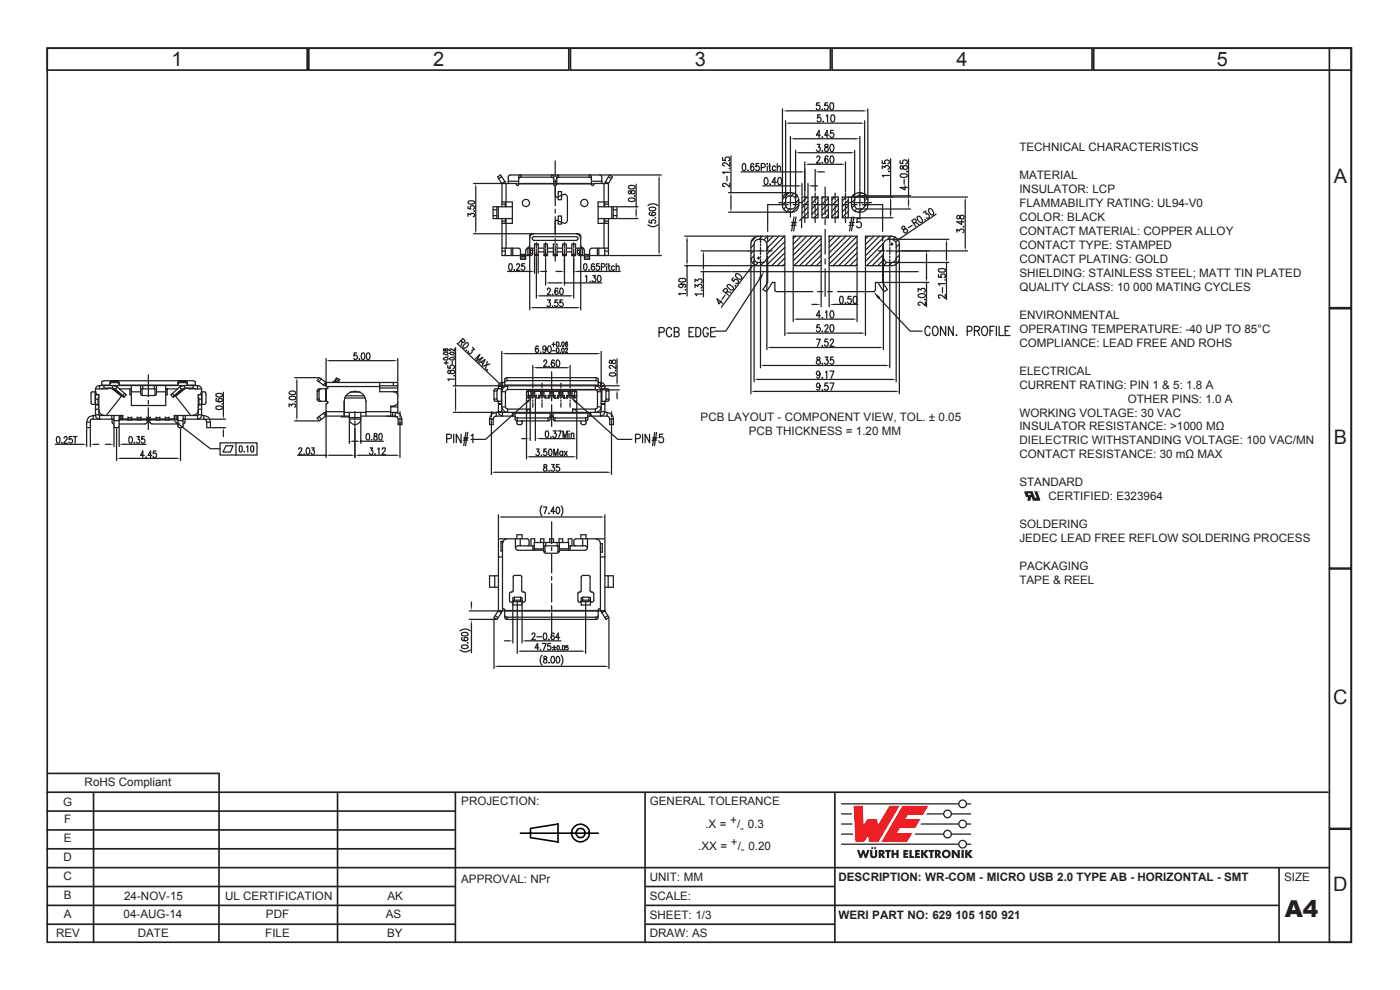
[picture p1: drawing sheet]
<svg xmlns="http://www.w3.org/2000/svg" width="297mm" height="210mm" viewBox="0 0 297 210" stroke-linecap="round" stroke-linejoin="round" font-family="sans-serif">
<defs><g id="words">
<text font-size="4.9" fill="#231f20" x="272.6" y="194.5">A4</text>
<g font-size="4.2" fill="#231f20">
<text x="36.4" y="14">1</text>
<text x="91.9" y="14">2</text>
<text x="147.4" y="14">3</text>
<text x="202.9" y="14">4</text>
<text x="258.2" y="14">5</text>
<text x="282.9" y="38.8">A</text>
<text x="282.9" y="94.1">B</text>
<text x="282.8" y="149.3">C</text>
<text x="282.8" y="189">D</text>
</g>
<g font-size="2.5" fill="#231f20">
<text x="216.3" y="32">TECHNICAL CHARACTERISTICS</text>
<text x="216.3" y="38">MATERIAL</text>
<text x="216.3" y="40.9">INSULATOR: LCP</text>
<text x="216.3" y="43.9">FLAMMABILITY RATING: UL94-V0</text>
<text x="216.3" y="46.9">COLOR: BLACK</text>
<text x="216.3" y="49.8">CONTACT MATERIAL: COPPER ALLOY</text>
<text x="216.3" y="52.8">CONTACT TYPE: STAMPED</text>
<text x="216.3" y="55.8">CONTACT PLATING: GOLD</text>
<text x="216.3" y="58.7">SHIELDING: STAINLESS STEEL; MATT TIN PLATED</text>
<text x="216.3" y="61.7">QUALITY CLASS: 10 000 MATING CYCLES</text>
<text x="216.3" y="67.6">ENVIRONMENTAL</text>
<text x="216.3" y="70.6">OPERATING TEMPERATURE: -40 UP TO 85°C</text>
<text x="216.3" y="73.5">COMPLIANCE: LEAD FREE AND ROHS</text>
<text x="216.3" y="79.5">ELECTRICAL</text>
<text x="216.3" y="82.4">CURRENT RATING: PIN 1 &amp; 5: 1.8 A</text>
<text x="148.6" y="89.3">PCB LAYOUT - COMPONENT VIEW, TOL. ± 0.05</text>
<text x="216.3" y="88.4">WORKING VOLTAGE: 30 VAC</text>
<text x="239.3" y="85.4">OTHER PINS: 1.0 A</text>
<text x="158.9" y="92.2">PCB THICKNESS = 1.20 MM</text>
<text x="216.3" y="91.3">INSULATOR RESISTANCE: &gt;1000 MΩ</text>
<text x="216.3" y="94.3">DIELECTRIC WITHSTANDING VOLTAGE: 100 VAC/MN</text>
<text x="216.3" y="97.2">CONTACT RESISTANCE: 30 mΩ MAX</text>
<text x="216.3" y="103.2">STANDARD</text>
<text x="222.4" y="106.1">CERTIFIED: E323964</text>
<text x="216.3" y="112.1">SOLDERING</text>
<text x="216.3" y="115">JEDEC LEAD FREE REFLOW SOLDERING PROCESS</text>
<text x="216.3" y="120.9">PACKAGING</text>
<text x="216.3" y="123.9">TAPE &amp; REEL</text>
<text x="17.9" y="166.8">RoHS Compliant</text>
<text x="13.4" y="171">G</text>
<text x="97.8" y="170.8">PROJECTION:</text>
<text x="137.8" y="170.8">GENERAL TOLERANCE</text>
<text x="13.5" y="178.7">E</text>
<text x="13.6" y="174.6">F</text>
<text x="149.6" y="175.6">.X =</text>
<text x="154.9" y="174.8">+</text>
<text x="155.1" y="179.4">+</text>
<text x="156.4" y="175.6">/ 0.3</text>
<text x="157.1" y="176.4">-</text>
<text x="13.5" y="182.7">D</text>
<text x="148.1" y="180.2">.XX =</text>
<text x="156.5" y="180.2">/ 0.20</text>
<text x="157.2" y="181">-</text>
<text x="13.5" y="186.7">C</text>
<text x="13.5" y="190.8">B</text>
<text x="26.3" y="190.8">24-NOV-15</text>
<text x="47.7" y="190.8">UL CERTIFICATION</text>
<text x="82.2" y="190.8">AK</text>
<text x="97.8" y="187.3">APPROVAL: NPr</text>
<text x="137.8" y="186.8">UNIT: MM</text>
<text x="137.8" y="190.9">SCALE:</text>
<text x="177.8" y="186.8">DESCRIPTION: WR-COM - MICRO USB 2.0 TYPE AB - HORIZONTAL - SMT</text>
<text x="272.4" y="186.8">SIZE</text>
<text x="13.5" y="194.8">A</text>
<text x="26.2" y="194.8">04-AUG-14</text>
<text x="56.4" y="194.8">PDF</text>
<text x="81.8" y="194.8">AS</text>
<text x="137.8" y="194.8">SHEET: 1/3</text>
<text x="177.8" y="194.8">WERI PART NO: 629</text>
<text x="202.7" y="194.8">105</text>
<text x="207.6" y="194.8">150</text>
<text x="212.4" y="194.8">921</text>
<text x="11.9" y="198.8">REV</text>
<text x="29.2" y="198.8">DATE</text>
<text x="56.3" y="198.8">FILE</text>
<text x="82.1" y="198.8">BY</text>
<text x="137.8" y="198.8">DRAW: AS</text>
</g>
</g></defs>
<!-- layer: Calque 1 -->
<g fill="none" stroke="#231f20" stroke-width=".35">
<path d="M10 10.2h276.7v189.7h-276.7zM10 10.2h55.2v4.7h-55.2zM65.5 10.2h55.2v4.7h-55.2zM121 10.2h55.2v4.7h-55.2zM176.5 10.2h55.2v4.7h-55.2zM232 10.2h54.7v4.7h-54.7zM282 10.2h4.7v55.1h-4.7zM282 65.5h4.7v55h-4.7zM282 120.7h4.7v55h-4.7zM9.8 168h272M9.8 172h86.7M9.8 176h86.7"/>
<path d="M9.9 164.1h36.7M19.8 168v32M46.5 164l-.1 36M71.6 168v32M96.6 168v32M136.8 168v32M177.1 168v32M282 175.9h4.7v24h-4.7zM9.8 192h86.7M9.8 196h86.7M9.8 180h86.7M9.8 184h272.2"/>
<path d="M9.8 188h86.7M137 192h134.3M137 196h40.1M137 188h40.1M271.3 184v16"/>
</g>
<g fill="none" stroke="#000" stroke-width=".34">
<path d="M110.4 176.7h16.5M112.5 175.7l5.9-.9v3.8l-5.9-.9z"/>
<circle cx="123.1" cy="176.7" r="1.88"/>
<circle cx="123.2" cy="176.7" r="1.02"/>
</g>
<g fill="#ee1d23">
<path d="M181.1 170.9h1.9l.2 4 .9-1.2h2l.2 1.3 2.4-4.1h2.1l-4.5 7.7h-1.9l-.2-1.3-.9 1.3h-1.8z"/>
<path d="M191.4 170.9h5.5l-1.1 1.9h-3.2l-.6 .9h3.3l-1.1 1.9h-3.3l-.6 1.1h3.2l-1.1 1.9h-5.4z"/>
</g>
<g fill="#231f20">
<path d="M181.8 180.3h.5l.3 1 .3-1h.4l.3 1 .4-1h.5l-.6 1.7h-.5l-.3-1-.3 1h-.4z"/>
<path d="M184.6 180.3h.5v1.2l.2 .1 .3-.1v-1.2h.5v1.1a.76 .76 0 0 1-.8 .6 .76 .76 0 0 1-.7-.6z"/>
<path d="M187.8 180.3h1.2v.4h-.4v1.3h-.5l.1-1.3h-.4z"/>
<path d="M189.1 180.3h.5v.6h.6v-.6h.5l-.1 1.7h-.4v-.7h-.6v.7h-.5z"/>
<path d="M191.6 180.3h1.1v.4h-.6v.2h.5v.4h-.5v.3h.6v.4h-1.1z"/>
<path d="M192.9 180.3h.5v1.3h.5v.4h-1z"/>
<path d="M194.1 180.3h1v.4h-.5v.2h.5v.4h-.5v.3h.6v.4h-1.1z"/>
<path d="M195.4 180.3h.5v.7l.5-.7h.6l-.7 .8 .7 .9h-.6l-.5-.7v.7h-.5z"/>
<path d="M197 180.3h1.2v.4h-.4v1.3h-.5v-1.3h-.3z"/>
<path d="M201.9 180.3h.5l.8 1-.1-1h.5v1.7h-.5l-.7-1.1v1.1h-.5z"/>
<path d="M204 180.3h.5v1.7h-.5z"/>
<path d="M204.7 180.3h.5v.7l.5-.7h.6l-.6 .8 .7 .9h-.6l-.6-.7v.7h-.5z"/>
<circle cx="185" cy="179.9" r=".22"/>
<circle cx="185.7" cy="179.9" r=".22"/>
</g>
<g fill="#231f20">
<path d="M186.9 180.7v.3h.2v-.2zM186.4 180.3h.5a.55 .55 0 0 1 .7 .3 .55 .55 0 0 1-.3 .7l.5 .7h-.5l-.4-.6v.6h-.5z" fill-rule="evenodd"/>
<path d="M198.8 180.7v.3h.2l.1-.2zM198.3 180.3h.6a.55 .55 0 0 1 .6 .3 .55 .55 0 0 1-.2 .7l.4 .7h-.5l-.4-.6v.6h-.5z" fill-rule="evenodd"/>
<path d="M200.3 181.2a.5 .5 0 0 0 1 0 .5 .5 0 0 0-1 0zM199.8 181.1a.95 .95 0 0 1 1.9 0 .95 .95 0 0 1-1.9 0z" fill-rule="evenodd"/>
</g>
<path d="M178.4 176.9h2.6M178.4 174.8h2.4M178.4 172.6h2.3" fill="none" stroke="#231f20" stroke-width=".27"/>
<g fill="#231f20">
<path d="M178.4 170.4h24.9a.94 .94 0 0 1 .9-.8 .94 .94 0 0 1 1 .8h.8v.2h-.8a.94 .94 0 0 1-1 .9 .94 .94 0 0 1-.9-.9h-24.9zM203.5 170.5a.7 .7 0 0 1 1.4 0 .7 .7 0 0 1-1.4 0z" fill-rule="evenodd"/>
<path d="M196.7 172.5h3.4a.94 .94 0 0 1 .9-.8 .94 .94 0 0 1 1 .8h4v.3h-4a.94 .94 0 0 1-1 .8 .94 .94 0 0 1-.9-.8h-3.6zM200.3 172.6a.7 .7 0 0 1 1.4 0 .7 .7 0 0 1-1.4 0z" fill-rule="evenodd"/>
<path d="M195.4 174.7h7.9a.94 .94 0 0 1 .9-.9 .94 .94 0 0 1 1 .9h.8v.2h-.8a.94 .94 0 0 1-1 .8 .94 .94 0 0 1-.9-.8h-8zM203.5 174.8a.7 .7 0 0 1 1.4 0 .7 .7 0 0 1-1.4 0z" fill-rule="evenodd"/>
<path d="M194.2 176.8h5.9a.94 .94 0 0 1 .9-.8 .94 .94 0 0 1 1 .8h4v.3h-4a.94 .94 0 0 1-1 .8 .94 .94 0 0 1-.9-.8h-6.1zM200.3 176.9a.7 .7 0 0 1 1.4 0 .7 .7 0 0 1-1.4 0z" fill-rule="evenodd"/>
<path d="M178.4 178.9h24.9a.94 .94 0 0 1 .9-.8 .94 .94 0 0 1 1 .8h.8v.3h-.8a.94 .94 0 0 1-1 .8 .94 .94 0 0 1-.9-.8h-24.9zM203.5 179.1a.7 .7 0 0 1 1.4 0 .7 .7 0 0 1-1.4 0z" fill-rule="evenodd"/>
</g>
<g fill="none" stroke="#231f20" stroke-width=".26">
<path d="M166 23.1v19M167 23.5h16.1M175 39.7v5.8M184.1 23.1v19M155.3 57.6h39.5M159.7 50.6l1.2-.5h5.6v6.3h-5.6a1.59 1.59 0 0 1-1.6-1.7v-2.9l.1-.7zM160 51.9l-.7 .6M160 53.1l-.7 .6M160 54.2l-.7 .7M160.1 55.3l-.5 .5M160.4 50.9a1.53 1.53 0 0 1 2.3 .9v2.9l-.2 .5-.3 .4h-1.8l-.3-.4-.1-.5v-2.9l.1-.5zM160.4 50.2l-1 1.1"/>
<path d="M160.8 55.7l-.5 .6M161.7 50.1l-.6 .7M162.1 50.9l.8-.8v1M162.1 55.6l-.8 .8M162.9 54.3v5.6l-1.1 1.5 .8 .5 1.3-2h.5v1.6l.1 .3 .3 .1h7.6M162.9 52.2v1M164 50.1l-1.4 1.4M165.2 50.1l-2.5 2.6M166.4 50.1l-3.7 3.8M166.5 51.3l-4 3.9M166.5 52.5l-4 3.9M166.5 53.6l-2.8 2.8"/>
<path d="M166.5 54.7l-1.6 1.7M166.5 55.9l-.4 .5M166.7 42.8l-.7 .7M166.8 43.9l-.6 .4M167.1 41.6a1.2 1.2 0 0 1 1.7 .8v1.1a1.08 1.08 0 0 1-1.1 .9 1.08 1.08 0 0 1-1-.9l.1-1.5zM167.2 43.4h-4.3v5.7M167.3 40.9l-1.3 1.4M167.4 44.3l-.5 .6M168.3 50.1h5.9v6.3h-5.9zM168.3 43.4h1M168.4 40.9l-.5 .6M168.8 50.1l-.5 .5"/>
<path d="M169.1 41.5l-.4 .5M169.5 42.4a1.75 1.75 0 0 0-2.6-1.4l-.5 .3-.3 .5-.1 1.7M169.5 42.4a2.29 2.29 0 0 1-1 2.5 1.74 1.74 0 0 1-2.5-1.4M169.5 42.4l-.7 .6M169.5 43.6l-1.5 1.4M170 50.1l-1.7 1.7M170.1 41.8h1.3v4.4h-1.3zM170.3 43.4h1.1M171.2 50.1l-2.9 2.9M171.2 41.8l-1.1 1.1M171.4 42.7l-1.3 1.4M171.4 43.9l-1.3 1.4"/>
<path d="M171.4 45.1l-1.1 1.1M172.3 41.8h1.2v4.4h-1.2zM172.3 41.8v.2M172.3 50.1l-4 4.1M172.4 43.4h5.3M173.5 41.8l-1.2 1.3M173.5 43l-1.2 1.2M173.5 44.2l-1.2 1.2M173.5 45.4l-.8 .8M173.5 50.1l-5.2 5.2M174.2 50.6l-5.8 5.8M174.2 51.8l-4.6 4.6"/>
<path d="M174.2 53l-3.4 3.4M174.2 54.2l-2.2 2.2M174.2 55.3l-1 1.1M174.4 41.8h1.3v4.4h-1.3zM174.7 41.8l-.3 .3M175 46.5v1.1M175 48.7v5.2M175 54.9v1.1M175 57v5.9M175.7 42l-1.3 1.3M175.7 43.2l-1.3 1.3M175.7 44.4l-1.3 1.3"/>
<path d="M175.7 45.6l-.7 .6M175.9 50.1h5.9v6.3h-5.9zM176.5 41.8h1.3v4.4h-1.3zM177.1 41.8l-.6 .6M177.1 50.1l-1.2 1.2M177.8 42.2l-1.3 1.4M177.8 43.4l-1.3 1.4M177.8 44.6l-1.3 1.3M177.8 45.8l-.4 .4M178.3 50.1l-2.4 2.4M178.7 41.8h1.3v4.4h-1.3zM178.7 43.4h1.1"/>
<path d="M179.5 41.8l-.8 .8M179.5 50.1l-3.6 3.5M180 42.5l-1.3 1.3M180 43.7l-1.3 1.2M180 44.8l-1.3 1.3M180 46l-.2 .2M180.6 50.1l-4.7 4.7M180.8 43.4h1M181.1 41.3a1.94 1.94 0 0 1 2.3-.1 1.94 1.94 0 0 1 .7 2.3 1.74 1.74 0 0 1-2.5 1.4l-.5-.3a3.1 3.1 0 0 1 0-3.3zM181.3 41.1l-.4 .5M181.3 42.3l-.7 .7M181.3 43.5l-.6 .6"/>
<path d="M181.7 41.6a1.2 1.2 0 0 1 1.7 .8v1.1a1.08 1.08 0 0 1-1 .9 1.08 1.08 0 0 1-1.1-.9l.1-1.5zM181.7 44.2l-.4 .6M181.8 50.1l-5.9 5.9M181.8 51.3l-5.1 5.1M181.8 52.5l-3.9 3.9M181.8 53.6l-2.7 2.8M181.8 54.8l-1.5 1.6M181.8 56l-.3 .4M182.8 40.9l-.7 .6M182.9 43.4h4.3v5.7M182.9 44.3l-.7 .7M183.6 50.1h5.6a1.74 1.74 0 0 1 1.6 1.7v2.9a1.75 1.75 0 0 1-1.6 1.7h-5.6z"/>
<path d="M183.6 41.2l-.5 .5M184 42l-.6 .6M184.1 43.1l-.7 .7M184.2 50.1l-.6 .6M185.4 50.1l-1.8 1.8M186.6 50.1l-3 3M187.2 54.3v5.6l1.1 1.5-.8 .5-1.3-2h-.5v1.6l-.4 .4h-7.6M187.2 50.1v1M187.2 52.2v1M187.4 51.5l-3.8 3.9M187.4 52.8l-3.5 3.6M187.4 54l-2.4 2.4"/>
<path d="M187.5 55.1l-1.3 1.3M187.7 50.1l-4.1 4.1M188.1 55.7l-.7 .7M188.9 50.1l-.6 .7M189.2 55.7l-.6 .7M189.9 50.3l-.5 .5M190.1 54.7l-.1-3.4a1.51 1.51 0 0 0-2.6 .5v2.9l.2 .5 .3 .4 1.3 .1M190.1 54.7l-.1 .5-.4 .4-.4 .1M190.5 50.9l-.5 .5M190.6 55.5l-.7 .7M190.8 54.2l-.7 .5M190.8 51.8l-.7 .7"/>
<path d="M190.8 53l-.7 .6M173.4 61.9h1.1M175.6 61.9h1"/>
</g>
<g fill="#231f20">
<path d="M166 23.5l1-.1v.3z"/>
<path d="M183.1 23.4l1 .1-1 .2z"/>
</g>
<path d="M166.7 25.6v16.5M167.6 26.1h14.8M173.9 21.8h-.6l-.1 .6 .6-.1 .1 .2v.6a.45 .45 0 0 1-.7 .1v-.2M174.4 23.3l.1-.1v.1zM175.6 21.8h-.6v.6l.6-.1a.52 .52 0 0 1 .1 .7 .52 .52 0 0 1-.7 .2l-.1-.2M176.2 21.8h.5l.1 .3v.9l-.3 .3-.4-.3v-.9zM183.4 25.6v16.5" fill="none" stroke="#231f20" stroke-width=".26"/>
<g fill="#231f20">
<path d="M166.7 26.1l.9-.1v.3z"/>
<path d="M182.4 26l1 .1-1 .2z"/>
</g>
<path d="M168.8 31.9v10.2M169.8 32.4h10.5M174 24.4h-.6v.6a.46 .46 0 0 1 .7 .1 .46 .46 0 0 1-.1 .7 .46 .46 0 0 1-.6-.2M174.5 25.8h.2zM175.3 24.6l.3-.2v1.5M176.4 24.4a.36 .36 0 0 1 .6 .2v1a.35 .35 0 0 1-.3 .3 .35 .35 0 0 1-.4-.3l-.1-.6zM181.3 31.9v10.2" fill="none" stroke="#231f20" stroke-width=".26"/>
<g fill="#231f20">
<path d="M168.8 32.4l1-.2v.4z"/>
<path d="M180.3 32.2l1 .2-1 .2z"/>
</g>
<g fill="none" stroke="#231f20" stroke-width=".26">
<path d="M157.2 36.5h12.6M170.7 36v4.5M172.9 36v4.5M173.4 30.6h.5l-.3 .6a.43 .43 0 0 1 .3 .7 .43 .43 0 0 1-.7-.1M173.9 36.5h1M174.4 32.1h.1zM175 30.8v.3a.52 .52 0 0 1 .7 .4 .52 .52 0 0 1-.5 .6l-.2-.1v-.5l.6-.4v-.4l-.4-.1zM176.2 30.7a.36 .36 0 0 1 .6 .2v.9l-.1 .3h-.3h-.2l-.1-.6zM170.7 40.8v1.5M170.7 42.6v.3M170.7 43.2v1.6M170.7 45.1v.3"/>
<path d="M170.7 45.7v1.5M172.9 40.9v1.5M172.9 42.7v.3M172.9 43.3v1.6M172.9 45.2v.3M172.9 45.9v1.3M177.2 40.9v1.5M177.2 42.7v.3M177.2 43.3v1.6M177.2 45.2v.3M177.2 45.9v1.3M179.4 40.9v1.5"/>
<path d="M179.4 42.7v.3M179.4 43.3v1.6M179.4 45.2v.3M179.4 45.9v1.3"/>
</g>
<g fill="#231f20">
<path d="M172.9 36.5l1-.2v.3z"/>
<path d="M169.8 36.3l.9 .2-.9 .1z"/>
</g>
<g fill="none" stroke="#231f20" stroke-width=".26">
<path d="M157.6 34.8l.3-.1 .3 .3v1l-.3 .2-.3-.1-.2-.5zM158.6 36.1h.2zM159.9 34.9l-.3-.2a.95 .95 0 0 0 0 1.5 .47 .47 0 0 0 .4-.5 .47 .47 0 0 0-.4-.4l-.4 .4M161 34.7h-.6v.6a.45 .45 0 0 1 .7 .1v.6l-.2 .1a.36 .36 0 0 1-.6-.1M161.5 35.5l.7-.1 .1-.2v-.3l-.3-.2h-.5v1.5M162.8 34.7v.2zM162.8 35.3v.9M163.1 35.2h.3M163.3 34.7v1.4l.2 .1M164.5 35.4l-.2-.2-.4 .2v.6l.2 .2 .4-.2M164.9 35.5l.5-.3 .2 .3v.7M164.9 34.7v1.5"/>
<path d="M170.7 34.3v6.2M171.7 34.9h6.7M179.4 34.3v6.4"/>
</g>
<g fill="#231f20">
<path d="M170.7 34.9l1-.2v.3z"/>
<path d="M178.4 34.7l1 .2-1 .1z"/>
</g>
<path d="M161.8 39.4h7.3M170.1 38.9v2.6M171.4 38.9v2.6M172.4 39.4h1M173.3 33.4a.34 .34 0 0 1 .4-.3 .34 .34 0 0 1 .2 .4l-.7 1.1h.8M174.4 34.5h.1zM175.6 33.3v-.1l-.3-.1a.9 .9 0 0 0 .1 1.5 .44 .44 0 0 0 .3-.6 .44 .44 0 0 0-.6-.2l-.1 .3M176.2 33.2h.5l.2 .6-.1 .5a.35 .35 0 0 1-.3 .3 .35 .35 0 0 1-.4-.3v-.5z" fill="none" stroke="#231f20" stroke-width=".26"/>
<g fill="#231f20">
<path d="M171.4 39.4l1-.1v.3z"/>
<path d="M169.1 39.3l1 .1-1 .2z"/>
</g>
<path d="M162.3 37.7l.1-.1a.82 .82 0 0 1 .5 .8 .82 .82 0 0 1-.5 .8l-.2-.3-.1-.4zM163.3 39.1h.1zM164.7 38.7h-.9l.6-1.1v1.6M165.1 37.7h.6l.1 .6-.1 .6a.35 .35 0 0 1-.3 .3 .35 .35 0 0 1-.3-.3l-.1-.6zM188.9 33.7v8.1M180.2 41.8h9.2M180.2 46.2h9.2M188.9 42.8v2.5" fill="none" stroke="#231f20" stroke-width=".26"/>
<g fill="#231f20">
<path d="M188.8 45.3h.3l-.2 .9z"/>
<path d="M188.9 41.8l.2 1h-.3z"/>
</g>
<path d="M187.2 35.8v-.6l.5 .3a.43 .43 0 0 1 .7-.3 .43 .43 0 0 1-.1 .8M187.2 34.1v.6h.6a.45 .45 0 0 1 .1-.7 .45 .45 0 0 1 .6 .1 .45 .45 0 0 1-.2 .7M188.6 36.3v.2zM188.7 37.2h-1.5l.2 .3M192.7 33.8v7.7M182.6 44.3h10.6M182.6 41.5h10.6M192.7 42.6v.7" fill="none" stroke="#231f20" stroke-width=".26"/>
<g fill="#231f20">
<path d="M192.6 43.3h.2l-.1 1z"/>
<path d="M192.7 41.5l.1 1.1h-.2z"/>
</g>
<path d="M155.1 33.1v7.8M191 34.1v.6h.6a.48 .48 0 0 1 0-.7 .48 .48 0 0 1 .7 0 .48 .48 0 0 1 0 .7l-.1 .1M191.1 37.1l.1-.2h1l.3 .3a.89 .89 0 0 1-1.5 0zM191.1 35.2v.6h.4a.52 .52 0 0 1 .4-.7 .52 .52 0 0 1 .6 .5 .48 .48 0 0 1-.6 .3 .48 .48 0 0 1-.3-.5l-.1-.2zM191.8 38.1v1M192 39.4v.9l-1-.5h1.5M192.4 36.3v.2zM154.6 45h12.8M154.6 40.9h12.8M155.1 41.9v2.1" fill="none" stroke="#231f20" stroke-width=".26"/>
<g fill="#231f20">
<path d="M154.9 44h.3l-.1 1z"/>
<path d="M155.1 40.9l.1 1h-.3z"/>
</g>
<g fill="none" stroke="#231f20" stroke-width=".26">
<path d="M153.3 33.4v.6l.7 .1-.1-.1a.45 .45 0 0 1 .2-.7h.5l.2 .5-.1 .3h-.1M154.2 37.4v1M154.7 35.7h.1M154.8 38.8v.9l-.9-.8h-.4l-.2 .4 .4 .3M154.8 34.4v.9l-.7-.6-.5-.2a.34 .34 0 0 0-.3 .4 .34 .34 0 0 0 .4 .3M154.8 36.5h-1.5l.3 .3M158.8 53.2h.8M159.9 53.2h.3M160.5 53.2h1.6M161.3 50.1v1.4M161.3 51.8v.3M161.3 52.5v1.5"/>
<path d="M161.3 54.3v.4M161.3 55v1.4M162.4 53.2h.3M163 53.2h.8M180.2 41.8h25.1M186.3 53.2h.8M187.4 53.2h.3M188 53.2h1.6M188.8 50.1v1.4M188.8 51.8v.3M188.8 52.5v1.5M188.8 54.3v.4"/>
<path d="M188.8 55v1.4M189.9 53.2h.3M204.8 42.8v9.4M205.3 53.2h-14.8"/>
</g>
<g fill="#231f20">
<path d="M204.8 41.8l.1 1h-.3z"/>
<path d="M204.6 52.2h.3l-.1 1z"/>
</g>
<g fill="none" stroke="#231f20" stroke-width=".26">
<path d="M182.4 39.8v1.4M179.9 43h.7M181 43h.3M181.6 43h1.6M182.4 41.5v.4M182.4 42.1v1.6M182.4 44.1v.2M182.4 44.7v1.3M183.4 43h.4M184.1 43h.8M189.4 50.8h11.9M189.4 55.7h11.9"/>
<path d="M200.8 51.8v2.9M200.8 55.7v7.9M203 49.2v-.5l.6 .3a.45 .45 0 0 1 .6-.4 .45 .45 0 0 1 .1 .7M203.1 45.8l-.1 .4 .2 .3 .4-.2 .2-.6h.5l.2 .5-.2 .3h-.5l-.3-.7zM204 46.8v.8l-1-.6h1.5M204.3 48.1h.2z"/>
</g>
<g fill="#231f20">
<path d="M200.8 50.8l.2 1h-.4z"/>
<path d="M200.6 54.7h.4l-.2 1z"/>
</g>
<path d="M186.5 59.9h10.6M191.3 53.2h5.8M196.6 54.2v4.7M196.6 59.9v5.2M199.1 57.1l.6-.2 .6 .1 .2 .1v.4l-.2 .2h-1l-.2-.2zM199.1 58.2v.6h.6l-.1-.5 .2-.2h.6l.1 .2v.5l-.2 .1M200.5 59.3l-.1 .1zM199.9 61v1.1M200.5 62.5v.8l-.6-.6-.6-.2-.2 .1v.5l.3 .1M200.5 60.2h-1.4l.2 .3" fill="none" stroke="#231f20" stroke-width=".26"/>
<g fill="#231f20">
<path d="M196.6 53.2l.1 1h-.3z"/>
<path d="M196.4 58.9h.3l-.1 1z"/>
</g>
<g fill="none" stroke="#231f20" stroke-width=".26">
<path d="M155.6 58.9l-.4 .4 .5 .4a.47 .47 0 0 1 .7-.4 .47 .47 0 0 1-.1 .9h-.2M156.1 58.1a.94 .94 0 0 1 1.2 1.1 .94 .94 0 0 1-1.2-1.1zM159.3 56.8l-6.3 8.4M153 63.8l-.5 .7-.4-1.1 1.2 .9M153.8 62.6l-.6 .9M154 62.1l.3-.3v-.4l-.4-.2-.5 .5 1.2 .9M154.2 61.9l.9 .1M154.4 60.4l.3-.1 .4 .3a.71 .71 0 0 1 .5 .8 .89 .89 0 0 1-1.3-.9zM155.9 60.6l.2 .1zM194.8 61.9v-.7l.6 .3 .1-.3h.6l.1 .2a.36 .36 0 0 1-.2 .5M194.9 62.5l.6-.2 .5 .1a.35 .35 0 0 1 .3 .3 .35 .35 0 0 1-.3 .3l-.5 .1-.6-.1zM196.2 63.5v.1z"/>
<path d="M196.3 64.1v.7l-.7-.6-.5-.1-.3 .2v.3l.4 .1"/>
</g>
<path d="M159.9 56l-.4 .9-.3-.2z" fill="#231f20"/>
<path d="M160.7 54.7h.5M160.9 54.5v.5M139.8 70.5h.7a.52 .52 0 0 0 .4-.5 .52 .52 0 0 0-.4-.5h-.7v1.9M142.5 69.9l-.4-.4a1.03 1.03 0 0 0-.8 .8 1.03 1.03 0 0 0 .4 1h.6l.2-.4M143 70.4l.9-.1 .2-.3-.1-.4-.3-.1h-.7v1.9h.7l.4-.3-.1-.5-.3-.2M146.2 70.4h.6M147.2 69.5h-1v1.9h1M147.6 69.5l.8 .1 .2 .3v1l-.2 .4-.8 .1zM150.2 69.9l-.3-.4h-.3a1.3 1.3 0 0 0 0 1.9 .6 .6 0 0 0 .6-.7h-.3M150.7 70.4h.6M151.8 69.5h-1.1v1.9h1.1" fill="none" stroke="#231f20" stroke-width=".26"/>
<path d="M162.1 57.6l-.7 1.7-.5-.3z" fill="#231f20"/>
<g fill="none" stroke="#231f20" stroke-width=".26">
<path d="M161.2 59.2l-7.2 11h-2.4M174.2 56.6v8.5M175.9 56.6v8.5M172.3 64.6h1M176.8 64.6h5.2M197.3 69.6a.56 .56 0 0 0-.7-.4 .56 .56 0 0 0-.4 .7l.1 .8a.55 .55 0 0 0 .8 .4l.2-.4M198.1 69.3l.1-.1a1.03 1.03 0 0 1 .9 .8 1.03 1.03 0 0 1-.4 1.1l-.5 .1a.63 .63 0 0 1-.4-.8l.1-.9zM200.6 69.2v2l-1.1-2v2M202.2 69.2v2l-1-2v2M202.8 71.1h.2zM205.2 70.2h.7a.55 .55 0 0 0 .3-.5 .55 .55 0 0 0-.3-.5h-.7v2M206.7 70.2l.9-.1 .2-.4-.1-.3-.3-.2h-.7v2"/>
<path d="M207.3 70.2l.5 1M208.6 69.3a.64 .64 0 0 1 .9 .6v.5a.65 .65 0 0 1-.6 .8 .65 .65 0 0 1-.7-.8v-.5zM210 70.2h.6M210.9 69.2h-.9v2M211.4 69.2v2M212 69.2v2h.9M213.2 70.2h.6M214.2 69.2h-1v2h1"/>
</g>
<g fill="#231f20">
<path d="M173.3 64.5l.9 .1-.9 .1z"/>
<path d="M175.9 64.6l.9-.1v.2z"/>
</g>
<path d="M168.3 56.6v11.6M181.8 56.6v11.6M169.3 67.7h11.5M178.3 62.9h.4l.2 .2v1l-.4 .3-.2-.1-.2-.6zM179.3 64.3h.2zM180.6 62.9h-.6l-.1 .6 .6-.1a.52 .52 0 0 1 .1 .7 .52 .52 0 0 1-.7 .1l-.1-.1M181.1 62.9h.6l.1 .6a.77 .77 0 0 1-.5 .9l-.2-.1-.1-.6z" fill="none" stroke="#231f20" stroke-width=".26"/>
<g fill="#231f20">
<path d="M168.3 67.7l1-.2v.4z"/>
<path d="M180.8 67.5l1 .2-1 .2z"/>
</g>
<path d="M166.5 56.6v14.6M183.6 56.6v14.6M167.4 70.7h15.2M174 66.9h-.8l.6-1v1.5M174.4 67.4h.1zM175.1 66.3l.3-.4v1.5M176.2 66h.5l.2 .6-.1 .6a.35 .35 0 0 1-.3 .3 .35 .35 0 0 1-.4-.3v-.6z" fill="none" stroke="#231f20" stroke-width=".26"/>
<g fill="#231f20">
<path d="M166.5 70.7l.9-.2v.3z"/>
<path d="M182.6 70.5l1 .2-1 .1z"/>
</g>
<path d="M162.7 55v19.1M187.4 55v19.1M163.6 73.7h22.9M173.9 68.9h-.5l-.1 .7 .1-.1a.46 .46 0 0 1 .6 .1 .46 .46 0 0 1-.2 .7 .46 .46 0 0 1-.6-.2M174.4 70.3h.1zM175 69.2l.2-.3 .4 .2v.4l-.6 .9h.7M176.2 69a.36 .36 0 0 1 .6 .1v1l-.1 .2-.3 .1-.2-.1-.1-.6z" fill="none" stroke="#231f20" stroke-width=".26"/>
<g fill="#231f20">
<path d="M162.7 73.7l.9-.2v.4z"/>
<path d="M186.5 73.5l.9 .2-.9 .2z"/>
</g>
<path d="M160 55v26M190.1 55v26M173.2 71.9h.8l-.6 1.6M174.4 73.4h.1zM175.6 71.9h-.6v.6a.48 .48 0 0 1 .6 .1 .48 .48 0 0 1 0 .6 .48 .48 0 0 1-.6 .1v-.2M176.1 72.3a.35 .35 0 0 1 .5-.3 .35 .35 0 0 1 .1 .5l-.6 1h.8M160.9 80.5h28.3" fill="none" stroke="#231f20" stroke-width=".26"/>
<g fill="#231f20">
<path d="M160 80.5l.9-.2v.4z"/>
<path d="M189.2 80.3l.9 .2-.9 .2z"/>
</g>
<path d="M159.3 55v28.5M190.8 55v28.5M173.9 79.2l-.3 .4a.47 .47 0 0 1-.4-.4 .47 .47 0 0 1 .4-.5 .95 .95 0 0 1-.1 1.5l-.2-.2M175.1 79l.3-.3v1.5M176.1 78.7h.8l-.6 1.5M160.2 83h29.6M174.4 80.1h.1z" fill="none" stroke="#231f20" stroke-width=".26"/>
<g fill="#231f20">
<path d="M159.3 83l.9-.1v.3z"/>
<path d="M189.8 82.9l1 .1-1 .2z"/>
</g>
<path d="M173.9 81.8l-.1 .4h-.4a.48 .48 0 0 1-.2-.6 .48 .48 0 0 1 .6-.3l.1 .5a.76 .76 0 0 1-.4 1l-.2-.2M174.4 82.7h.1zM175.6 81.2h-.6v.7a.48 .48 0 0 1 .6 .1 .48 .48 0 0 1 0 .6 .48 .48 0 0 1-.6 .1v-.2M176.1 81.2h.8l-.6 1.6" fill="none" stroke="#231f20" stroke-width=".26"/>
<path d="M185.3 61.9l1.4 1.1-.4 .5z" fill="#231f20"/>
<path d="M148.7 53.2h10.1M148.7 57.6h6.4M149.2 54.2v2.4M149.2 57.6v5.4M186.5 63.2l6.6 7h2.5" fill="none" stroke="#231f20" stroke-width=".26"/>
<g fill="#231f20">
<path d="M149.2 53.2l.2 1h-.3z"/>
<path d="M149.1 56.6h.3l-.2 1z"/>
</g>
<path d="M145.2 50.1h15.5M145.2 56.4h15.5M145.8 51.1v4.2M145.8 56.4v6.4M147.4 59.8v-.6l.6 .4a.47 .47 0 0 1 .7-.4 .47 .47 0 0 1 .2 .7l-.2 .1M147.4 61v-.7l.6 .5 .2-.5h.6l.2 .5-.1 .3h-.2M148.9 61.5l.1 .1zM149 62.4h-1.6l.4 .3" fill="none" stroke="#231f20" stroke-width=".26"/>
<g fill="#231f20">
<path d="M145.8 50.1l.1 1h-.3z"/>
<path d="M145.6 55.3h.3l-.1 1.1z"/>
</g>
<g fill="none" stroke="#231f20" stroke-width=".26">
<path d="M144.1 59.2l.1-.1h1l.3 .3a.89 .89 0 0 1-1.5 0zM191.4 48.1v.5h.8l.4 .4a.48 .48 0 0 1-.8 .3 .48 .48 0 0 1 .2-.8l-.1-.4-.3-.1zM193.5 47.8l-.8 .5M193.8 47.4l.6-.4v-.3l-.3-.2-.7 .3 .9 1.3M194.2 47.1l.7 .5M194.5 46.1l.4-.2 .5 .3a.7 .7 0 0 1 .2 .9h-.5l-.4-.4zM195.9 45.1l.5-.3 .1 .6a.45 .45 0 0 1 .6 .3 .45 .45 0 0 1-.5 .6l-.1-.1M196.2 46.6l.1 .1zM197.1 44.3a.83 .83 0 0 1 .8 .4 .83 .83 0 0 1 0 .9 .95 .95 0 0 1-.8-1.3zM198.6 45.4l-7.8 5.3M144.5 60.3l.4 .3a.47 .47 0 0 1-.5 .4 .47 .47 0 0 1-.4-.4 .95 .95 0 0 1 1.5 .1l-.3 .2M145.3 61.4h.2z"/>
<path d="M145.5 62.3h-1.5l.2 .2"/>
</g>
<path d="M189.9 51.2l.8-.7 .2 .3z" fill="#231f20"/>
<g fill="none" stroke="#231f20" stroke-width=".26">
<path d="M161.3 56.6v21.4M167.9 47.8h1M167.9 47.2h1.1M168.4 46l-.5 3M168.9 46l-.5 3M169.6 46.8l.5-.4v1.9M180.1 47.8h1M180.2 47.2h1M180.7 46l-.5 3M181.1 46l-.5 3M182.6 46.4h-.8v.7a.61 .61 0 0 1 1 .5 .61 .61 0 0 1-1 .5l-.1-.1M188.8 56.6v21.4"/>
<path d="M188.9 51.8h.5M189.2 51.5v.5M162.3 77.5h25.5"/>
</g>
<g fill="#231f20">
<path d="M161.3 77.5l1-.1v.3z"/>
<path d="M187.8 77.4l1 .1-1 .2z"/>
</g>
<g fill="none" stroke="#231f20" stroke-width=".26">
<path d="M167.7 28.9v10.7M167.7 39.8v1.4M168.7 29.4h12.7M182.4 28.9v10.7M165.2 43h.8M166.3 43h.3M166.9 43h1.6M167.7 41.5v.4M167.7 42.1v1.6M167.7 44.1v.2M167.7 44.7v1.3M168.8 43h.3"/>
<path d="M169.5 43h.7M173.4 75.8v.5a.57 .57 0 0 1 .5 .2 .57 .57 0 0 1 0 .7 .43 .43 0 0 1-.7-.2 .43 .43 0 0 1 .3-.6l.4-.1v-.3a.36 .36 0 0 0-.5-.2zM174.4 77.2h.1zM175 75.7h.6l-.3 .6a.42 .42 0 0 1 .4 .7 .42 .42 0 0 1-.7 0M176.7 75.7h-.5l-.1 .7a.46 .46 0 0 1 .7 .1 .46 .46 0 0 1-.1 .6 .46 .46 0 0 1-.6-.1"/>
</g>
<g fill="#231f20">
<path d="M167.7 29.4l1-.1v.3z"/>
<path d="M181.4 29.3l1 .1-1 .2z"/>
</g>
<g fill="none" stroke="#231f20" stroke-width=".26">
<path d="M174 28.7h-.8l.6-1v1.5M174.4 29.1h.1zM175.8 28.7h-.8l.5-1v1.5M176.7 27.7h-.5l-.1 .6 .1-.1a.46 .46 0 0 1 .7 .2 .46 .46 0 0 1-.2 .6 .46 .46 0 0 1-.6-.2M19.8 88.1h.5M20.2 83.1v2.7M20.3 85.9h.5M20.3 83.1h-.7l-.3 .2v2.3l.3 .2h1.4M20.3 82.5h2.5l.5-.2 .6 .2M20.3 84.7h.5M20.3 83l.3 .7h.4M20.3 88v.4l.4 .4 .4 .1v-.8"/>
<path d="M20.3 82.5v5.5M20.3 86.8h.7M20.3 83.7h.7M20.3 88h.7M20.8 85.9l.2 .5M20.8 84.7v1.2M21 84.1l-.2 .6M21 88l.1 .1M21 87l.1 .6 .5 .4 .6 .1M21 83.7v4.3M21.1 88.1h5v1h-.8M21.1 81.8l-.7 .3-.1 .4"/>
<path d="M21.1 81.8h20.8M21.1 81.8v.7M21.6 81.7h1.7M21.6 81.8v-.8l.5-.2h18.9l.4 .2v.8M22.1 82.3h1.8l.6 .3 1.6 1.3M22.1 82.3l-.6 .2M22.1 81.8v.5M23.6 80.8h1.4M23.6 81.2h-.2l-.1 .3M23.6 80.8l-.3 .3v.7M23.6 81.2h1.4M23.6 80.8v.4"/>
<path d="M23.7 88.1v.8M23.8 88.9v.7l.4 .3M23.9 82.5l.4 .2M23.9 82.5l1.8 1.6-3.2 4M24.2 88.1v2.3l.1 .2 .7 .1 .2-.1 .1-.2v-2.3M24.2 89.2h1.1M24.2 88.9l-5 .1v1.7h-.8v-1.2M24.3 81.8v.1M24.9 82.1l-1-.3v.7M24.9 82.1l1.9 1.6-.5 .6-2-1.6M24.9 82.1l-.6 .6M25 81.2l.3 .3v.3"/>
<path d="M25 80.8l.3 .3v.3M25 80.8v.4M25.3 81.7h12.4M25.3 88.9h12.4M25.4 82.5h2.5M25.5 88.1v.8M25.8 88.1v.8M26.1 83.9l.1 .3M26.5 83.4l-.4 .5M27.2 88.6h.7M27.2 88.4v.7h.7v-.7M27.6 82.5v1.2"/>
<path d="M27.6 83.7h.3M27.9 83.1h1.9M27.9 81.8v4.2h7.3v-4.2M29.1 88.4v.7h.8v-.7M29.1 88.6h.8M29.8 82.5h3.4M30.1 82.5v1.2h-.2M30.3 81.8v.7M31.2 88.4v.7h.7v-.7M31.2 88.6h.7M31.2 89.1v.5l-.4 .3h-5.5M31.8 89.1v.5l.5 .3h5.4"/>
<path d="M32.7 81.8v.7M32.9 82.5v1.2h.2M33.1 88.4v.7h.8v-.7M33.1 88.6h.8M33.2 81.8v1.6l-.2 .4-.3 .1-2.7-.1-.2-.4v-1.6M33.2 83.1h2M35.1 88.6h.8M35.1 88.4v.7h.8v-.7M35.2 82.5h2.5M35.5 82.5v1.2h-.3M36.6 83.4l.4 .5M37 83.9l-.2 .3"/>
<path d="M37.1 88.1v.8M37.5 88.1v.8M37.7 88.1v2.3l.1 .2 .3 .1 .7-.1v-.2v-2.3M37.7 89.2h1.1M38.1 80.8v.4M38.1 80.8h1.3M38.1 81.2l-.4 .3M38.1 81.2h1.3M38.1 80.8l-.4 .3v.7M38.1 82.1l1.1-.3v.7M38.1 82.1l.5 .6M38.1 82.1l-1.8 1.6 .4 .6 1.9-1.6"/>
<path d="M38.7 81.8v.1M38.8 88.9h4.4M39.2 82.5l-.6 .2M39.2 82.5l.5-.2 .5 .2h2.6M39.2 82.5l-1.9 1.6 3.2 4M39.2 88.9v.7l-.4 .3M39.3 88.1v.8M39.4 80.8l.2 .1 .1 .5M39.4 81.2h.2l.1 .6M39.4 80.8v.4M39.7 81.7h1.7M41 82.3l.5 .2"/>
<path d="M41 81.8v.5M41 82.3h-1.8l-.7 .3-1.5 1.3M41.9 81.8l.7 .3 .2 .4M41.9 81.8v.7M41.9 88.1h-4.9v1h.7M42.1 88l-.2 .1M42.1 87l-.2 .6-.5 .4-.6 .1M42.1 86.8h.7M42.1 83.7v4.3M42.1 83.7h.7M42.1 88h.7M42.1 84.1l.1 .6"/>
<path d="M42.2 85.9l-.1 .5M42.2 85.9h.6M42.2 84.7v1.2M42.2 84.7h.6M42.8 83l-.4 .7h-.3M42.8 88.1h.4M42.8 83.1h.7l.1 .2v2.3l-.1 .2h-1.4M42.8 82.5v5.5M42.8 88l-.1 .4-.3 .4-.5 .1v-.8M42.8 83.1v2.7M43.9 89.5v1.2h.7v-1.2M62.5 80.1h5"/>
<path d="M62.5 89.3h5M63 81.1v7.2M67.3 82.9h.4M67.3 84.7h.4M67.3 82.9v1.8M67.3 84.7l.1 .3 .3 .1 1.9 .1v.3l-.4 .2v2.6M67.7 82.9v1.8M67.7 88.3l.5 .7M67.7 84.7l.4 .4M68.1 82.5l-.4 .4M68.2 80.3l-.5 .7M68.6 87.6l.5-.1 .1 .5"/>
<path d="M68.6 81.7l.6 .1M68.6 87.6l.5 .7M68.6 87.6l-1.3 1.1 .5 .6 1.3-1M69.1 81.1h.1M69.1 82.5v2.6M69.1 81.1l-.5 .6M69.1 88.3h5M69.1 81.1l-1.3-1-.5 .6 1.3 1M69.2 81.1v.7M69.2 82.5v2.6M69.2 81.4l-.1 .4M69.2 81.8v.2h11.3"/>
<path d="M69.2 81.1h.1M69.2 87.3h3.8M69.3 82l.3 .1v.3l-1.9 .1-.3 .1-.1 .3M69.3 81.1h15.1v6.4h-1.5M71 80.8l.3 .3M71.1 80.7l-.7 .4M71.2 80.4l.7 .4M71.4 80.2l.7 .3-.4 .6-.6-.4zM72.5 88.3v.1h1.5v-.1M73 87.5h4.6M73 85.1v3.2M74.1 88.6h2.4"/>
<path d="M76.5 88.3h7.3M77.6 87.3h5.3M77.6 85.1v3.2M80.5 82.3h3.9M80.5 81.8h3.9M80.5 81.1v2l3.4 .1 .4 .4 .1 .4M82 88.3h2.2M82.9 86.3h1.5M83.3 87.5v.8M83.4 81.1v.7M83.5 83.1h.9M84.4 85.2a1.15 1.15 0 0 1-1.5 .9v2.2"/>
<path d="M84.4 81.7l-.2 .1M84.5 89.8h.7M84.5 88.9v1.2h.7v-1.2M103.9 88.9v1.2h.7v-1.2M104.8 84.7l.2 .4h1.4M104.8 82.9v1.8M104.8 82.9h.6M104.8 84.7h.6M105.3 87.5h.4M105.3 88.3h4M105.4 82.9v1.8M105.4 84.7l.3 .4"/>
<path d="M105.7 82.5l-.3 .4M105.7 85.8h.7M105.7 85.6h.7M105.7 81.8h.7M105.7 82h.7M105.7 82v.5M105.7 85.1v2.2M105.7 87.3l.1 .5 .8 .5v-.8M105.7 87.3h.7M106.4 82.5v2.6M106.4 81.1v.7M106.4 82v5.3"/>
<path d="M106.4 87.3l.2 .2M106.4 83.1h.8M106.4 81.8l.1 .1M106.4 82.5h-1.4l-.2 .4M106.6 81.1h.5M106.6 81.8l-.2 .2M106.6 81.1l-.8 .4-.1 .5M106.6 81.8h20.8M106.6 81.1v.7M106.6 87.5h20.8M107.1 81.7h19.8M107.2 86.3h-.8l.3 .6 .4 .4 .6 .2v-.7"/>
<path d="M107.2 86.3l.2 .3 .3 .2M107.2 83.1v3.2M107.5 80.1h18.9M107.5 80.7h18.9M107.5 80.1v.6M107.5 80.7l-.4 .3M107.5 80.1l-.4 .2v1.5M107.7 82.6v-.8l-.6 .2-.4 .4-.2 .5M107.7 82.6l-.3 .2-.2 .3M107.7 82.6h18.6M107.7 86.8h4.8M108.7 87.5v.8"/>
<path d="M108.8 87.5v.8M109.3 87.6h7.4M109.3 87.5v1.5l.4 .3M109.3 88.3l.4 .4M109.7 89.3v.7l.3 .1 .7-.1 .1-.7M109.7 88.7h6.5M109.7 89.3h6.5M109.7 88.7v.6M111.7 84h.6M111.7 84l.1 .3 .3 .1M111.7 83.2l.4-.2h9.8l.5 .2M111.7 83.2v.8"/>
<path d="M112.1 82.7h9.8M112.1 82.7l-.3 .2-.1 .3M112.1 82.7v1.7M112.3 83.9h1.4M112.3 84l.2 .3M112.3 83.9l.2 .3M112.3 83.9v.1M112.5 84.2v.2h-.4M112.5 86.8v.7M112.5 86.8l-.6 .1-.3 .6M112.5 84.2h1.1M112.6 83.2h.8v.4h-.8z"/>
<path d="M113.7 83.9l-.1 .3M113.7 83.9v.5M114.3 83.9h1.5M114.3 83.9v.5M114.3 83.9l.1 .3M114.4 84.2v.2h-.8v-.2M114.4 84.2h1.2M114.7 83.2h.7v.4h-.7zM115.6 84.2l.2-.3v.5M115.6 84.2v.2h.9v-.2M116.2 88.7v.6M116.3 83.9h1.4"/>
<path d="M116.3 83.9v.5M116.3 83.9l.2 .3M116.5 84.2h1.1M116.6 83.2h.8v.4h-.8zM116.7 87.5v1.5l-.1 .2-.4 .1M116.7 88.3h.6M116.7 88.4h.6M116.7 88.3l-.1 .3-.4 .1M117 87.5v.8M117.3 87.5v1.5l.4 .3M117.3 88.3l.4 .4M117.3 87.6h7.4"/>
<path d="M117.6 84.2v.2h.8v-.2M117.7 88.7h6.5M117.7 89.3h6.5M117.7 83.9v.5M117.7 88.7v.6M117.7 83.9l-.1 .3M118.3 83.9l.1 .3M118.3 83.9h1.4M118.3 83.9v.5M118.4 84.2h1.1M118.6 83.2h.8v.4h-.8zM119.5 84.2v.2h.9v-.2"/>
<path d="M119.7 83.9v.5M119.7 83.9l-.2 .3M120.2 83.9h1.5M120.2 83.9l.2 .3M120.2 83.9v.5M120.4 84.2h1.1M120.6 83.2h.7v.4h-.7zM121.5 86.8l.6 .1 .3 .6M121.5 86.8h4.8M121.5 84.2v.2h.4M121.5 86.8v.7M121.7 84l-.2 .3"/>
<path d="M121.7 83.9v.1M121.7 83.9l-.2 .3M121.7 84h.7M121.9 82.7l.3 .2 .2 .3M121.9 82.7v1.7M122.4 83.2v.8M122.4 84l-.2 .3-.3 .1M123.2 89.3l.2 .7 .6 .1 .2-.1 .1-.7M124.2 88.7v.6M124.7 87.5v1.5l-.1 .2-.4 .1M124.7 88.3h4.1M124.7 88.3l-.1 .3-.4 .1"/>
<path d="M125.2 87.5v.8M125.3 87.5v.8M126.3 82.6l.4 .2 .1 .3M126.3 82.6v-.8l.6 .2 .4 .4 .2 .5M126.4 80.7l.5 .3M126.4 80.1l.5 .2v1.5M126.4 80.1v.6M126.8 83.1h.7M126.8 86.3h.7l-.1 .6-.5 .4-.6 .2v-.7M126.8 83.1v3.2M126.8 86.3l-.1 .3-.4 .2M126.9 81.1h.5"/>
<path d="M127.4 81.1v.7M127.4 81.1l.4 .1 .4 .3 .1 .5M127.4 81.8l.1 .2M127.5 81.1v.7M127.5 82v5.3M127.5 81.8h.8M127.5 87.3l-.1 .2M127.5 82.5h1.4l.3 .1v.3M127.5 82h.8M127.5 81.8v.1M127.5 87.3h.8M127.5 85.8h.8"/>
<path d="M127.5 85.6h.8M127.7 82.5v2.6M128.2 87.5h.6M128.3 82v.5l.3 .1v.3M128.3 87.3l-.1 .5-.4 .3-.4 .2v-.8M128.6 82.9h.6M128.6 84.7h.6M128.6 82.9v1.8M128.6 84.7v.3l-.3 .1v2.2M129.2 84.7v.3l-.3 .1h-1.4M129.2 82.9v1.8M129.3 88.9v1.2h.8v-1.2"/>
<path d="M105.7 118.1v11.3zM106.7 115.1h-.2l.1 .2M106.8 114.8h-.5v2.1h.3M107.5 114.3l-.4 .2-.3 .3-.2 .4v14.4M109.3 114.3v2M110.4 114.3v1.5M110.8 114.3v-.9h-1.1v.9M111.9 115.8l.3-.1a1.15 1.15 0 0 0-.3-1.4h-6.2v3.8h.9M113 115.8v.9M113.3 116.4h2M113.3 115.8h-3.5l-.3 .1-.2 .4 .2 .3 .3 .1h5.5M113.3 116.7v-1.6h7.3v1.6"/>
<path d="M113.4 115.1v-.8h-.8v1.5M114.7 115.1v-.8h.7v.8M115.3 115.1v1.8l.2 .3 .3 .2h2.4l.3-.2 .2-.3v-1.8M115.3 115.8h3.4M115.6 115.8v1.2h-.2M115.8 115.1v.7M116.6 115.1v-.8h.8v.8M117 110.7v4.6M117 116.1v.7M117 117.6v3.9M118.2 115.1v.7M118.4 115.8v1.2h.3"/>
<path d="M118.6 115.1v-.8h.8v.8M118.7 116.4h1.9M120.6 115.1v-.8h.7v1.5M120.6 115.8h3.6l.4 .5M120.9 115.8v.9M122.1 115.8l-.3-.1-.1-.3 .1-.9 .3-.2h6.2v3.8h-.9M123.6 114.3v1.5M124.3 114.3v-.9h-1.1v.9M124.6 114.3v2M124.6 116.3l-.1 .3-.3 .1h-5.5M126.4 114.3l.5 .2 .3 .3 .2 .4v14.4M127.4 115.3h.4v1.8h-.4"/>
<path d="M128.3 118.1v11.3zM105 122.1v2.5M105 130.6l.7 .4M105.7 129.6l.7 .4M105.7 129.6l-.9 1.4 .6 .4 1-1.4M105.7 129.4v.2h.7M105.7 129.5v.1M105.7 122.1h-1.8v2.5h1.8M106.4 129.6v.4M106.5 129.6h21M106.6 129.3l.2-.2 .3 .2v1.7l.1 .3 .3 .1M106.6 129.4l-.2 .2"/>
<path d="M107.1 129.5h19.8M107.1 130.6l.1 .2 .3 .1M107.5 130.9v.5M107.5 130.9h18.9M107.5 131.4h18.9M108.8 127.6h2M109.1 127.3l-.3 .2M109.1 126.7v.6M109.1 126.7h1.3M109.1 127.3h1.3M109.1 126.7l-.3 .1v1.5h2v-1.5l-.4-.1M110.4 126.7v.6"/>
<path d="M110.4 127.3l.4 .2M110.8 127.4l.3 .4 .4-.4v-1.5l-.1-.2-.6-.2-.1-.2v-2.9l-.1-.3h-.2h-1.2h-.2l-.1 .3v2.9l-.1 .2-.6 .2-.1 .2 .1 1.7 .2 .2 .4-.3M117 122.3v.8M117 123.8v3.9M117 128.5v.8M117 130v4.6M123.3 127.6h2M123.6 126.7h1.3M123.6 127.3h1.3M123.6 126.7l-.3 .1v1.5h2v-1.5l-.4-.1M123.6 126.7v.6M123.6 127.3l-.3 .2"/>
<path d="M124.9 126.7v.6M124.9 127.3l.4 .2M125.3 127.4l.3 .4 .4-.4v-1.5l-.2-.2-.5-.2-.1-.2v-2.9l-.1-.3h-.2h-1.3l-.3 .3v2.9l-.1 .2-.5 .2-.1 .2 .1 1.7 .1 .2 .4-.3M126.4 130.9v.5M126.9 130.6l-.1 .2-.4 .1M127.4 129.3l-.3-.2-.2 .2v1.7l-.1 .3-.4 .1M127.4 129.4l.1 .2M127.5 129.6h.8M127.5 129.6l.2 .4M128.3 129.6l.9 1.4-.6 .4-.9-1.4M128.3 129.4v.2M128.3 129.6l-.6 .4"/>
<path d="M128.3 122.1h1.8v2.5h-1.8M128.9 130.6l-.6 .4M129 122.1v2.5"/>
</g>
<g fill="#231f20">
<path d="M62.8 88.3h.3l-.1 1z"/>
<path d="M63 80.1l.1 1h-.3z"/>
</g>
<path d="M61.3 86.3v-.6l.6 .3 .1-.3h.5l.2 .3-.2 .4M61.4 84.2l.6-.2 .5 .1a.32 .32 0 0 1 .3 .3 .32 .32 0 0 1-.3 .3l-.5 .1-.6-.1zM61.4 83.2l.7-.3 .4 .1 .2 .3a.83 .83 0 0 1-1.4 0zM62.7 85.1v.2zM63.1 96.6h6.1M69.2 88.5v8.5M70 96.6h4.4M75.3 90.7v6.3" fill="none" stroke="#231f20" stroke-width=".26"/>
<g fill="#231f20">
<path d="M74.4 96.4l.9 .2-.9 .1z"/>
<path d="M69.2 96.6l.8-.2v.3z"/>
</g>
<path d="M63.4 95.3l.1-.3 .5 .1v.4l-.6 .9h.7M64.5 96.3v.1zM65.1 95h.2a.68 .68 0 0 1 .3 1.1l-.3 .3-.2-.1-.2-.5zM66.1 95h.6l-.3 .5a.44 .44 0 0 1 .3 .6 .44 .44 0 0 1-.7 .2v-.2M75.3 90.9v6.1M76.2 96.6h7.7M84.9 90.6v6.4" fill="none" stroke="#231f20" stroke-width=".26"/>
<g fill="#231f20">
<path d="M75.3 96.6l.9-.2v.3z"/>
<path d="M83.9 96.4l1 .2-1 .1z"/>
</g>
<path d="M78.5 95h.6l-.4 .5a.44 .44 0 0 1 .4 .6 .44 .44 0 0 1-.7 .2l-.1-.2M79.5 96.3v.1zM80.2 95.2l.2-.2v1.4M81.1 95.3l.1-.3 .5 .1v.4l-.7 .9h.8M104.8 131.2v10.6M129.2 131.2v10.6M105.7 141.3h22.6" fill="none" stroke="#231f20" stroke-width=".26"/>
<g fill="#231f20">
<path d="M104.8 141.3l.9-.1v.3z"/>
<path d="M128.3 141.2l.9 .1-.9 .2z"/>
</g>
<g fill="none" stroke="#231f20" stroke-width=".26">
<path d="M31.5 79.5v4.6M117 78.9v4.6M31.5 84.9v.8M31.5 86.5v4.6M117 84.3v.7M117 85.8v4.7M99.5 129.6h6M99.5 131.4h5.7M100 127.7v.9M100 132.3v6.1M115 139a1.61 1.61 0 0 0 0 2.1M115.4 139.3v.4l.6 .4v.5h-.5a.54 .54 0 0 1-.1-.6 .54 .54 0 0 1 .5-.3v-.4z"/>
<path d="M117 139.3h.5l.2 .6-.1 .5a.32 .32 0 0 1-.3 .3 .32 .32 0 0 1-.4-.3v-.5zM118.1 139.3a.68 .68 0 0 1 .7 .6 .68 .68 0 0 1-.4 .7h-.3l-.1-.5zM119.1 139l.3 .6v1l-.3 .5M116.4 140.6h.2z"/>
</g>
<g fill="#231f20">
<path d="M99.9 128.6h.2l-.1 1z"/>
<path d="M100 131.4l.1 .9h-.2z"/>
</g>
<path d="M24.7 91v6.7M25.7 97.2h11.7M38.3 91v6.7M97.6 137.9a1.71 1.71 0 0 0 2.2 0M97.6 133.8a1.71 1.71 0 0 1 2.2 0M98 137l.7-.2 .6 .3-.1 .3-.5 .2-.6-.1a.33 .33 0 0 1-.1-.5zM98 134.3l.7-.2 .5 .2 .1 .2a.78 .78 0 0 1-.7 .4 .78 .78 0 0 1-.7-.5zM98.1 135.2l-.2 .3a.78 .78 0 0 0 .7 .5 .78 .78 0 0 0 .7-.5l-.2-.3h-.5l-.2 .5 .4 .2M99.2 136.3l.1 .1h-.1z" fill="none" stroke="#231f20" stroke-width=".26"/>
<g fill="#231f20">
<path d="M24.7 97.2l1-.1v.3z"/>
<path d="M37.4 97.1l.9 .1-.9 .2z"/>
</g>
<path d="M22.4 94.2h.8M24.2 90.6v4.1M25.3 90.6v4.1M26.1 94.2h4.9M30.6 96.6h-.8l.5-.9v1.4M30.9 97l.1-.1v.2zM32.2 96.6h-.8l.5-.9v1.4M33.1 95.7h-.5l-.1 .5 .5-.1 .2 .2v.5l-.5 .3-.2-.3" fill="none" stroke="#231f20" stroke-width=".26"/>
<g fill="#231f20">
<path d="M23.2 94.1l1 .1-1 .2z"/>
<path d="M25.3 94.2l.8-.1v.3z"/>
</g>
<g fill="none" stroke="#231f20" stroke-width=".26">
<path d="M97 72.8l8.9 8.5M97.7 72.3l.6 .4 .3-.2-.1-.4-.3-.3-.9 1M98.1 72.5l-.3 .9M98.4 73.1a.62 .62 0 0 1 .8-.4 .74 .74 0 0 1-.1 .9 .74 .74 0 0 1-.8 .2l-.1-.4zM98.9 74.3l.1-.1v.2zM100.2 73.7l.4 .5-.5 .1a.42 .42 0 0 1-.2 .7 .42 .42 0 0 1-.5-.5M100.8 76.2l1-1-.7 1.3 1.3-.7-1 1M101.7 77l1.2-.7-.6 1.2M102.1 76.7l.3 .4M103.2 78.5l.2-.1zM103.4 76.7l-.4 1.5M103.9 77.2l-1.5 .5"/>
<path d="M19.8 88.9v-.8a1.34 1.34 0 0 0-1.4 1.4h.8M27.5 92.7l.1-.1a.76 .76 0 0 1 .5 .7 .76 .76 0 0 1-.5 .7l-.3-.6zM28.4 93.9h.2zM29 92.6h.6l-.3 .6a.41 .41 0 0 1 .3 .6 .41 .41 0 0 1-.7 0M30.6 92.6h-.5v.6a.43 .43 0 0 1 .6 .1 .43 .43 0 0 1-.1 .6 .43 .43 0 0 1-.6-.1M43.2 88.1a1.34 1.34 0 0 1 1.4 1.4h-.7l-.2-.4-.5-.2zM83.8 87.5a1.34 1.34 0 0 1 1.4 1.4h-.7l-.2-.5-.5-.1zM104.3 87.9l1-.4v.8l-.5 .1-.2 .5h-.7zM128.8 87.5a1.34 1.34 0 0 1 1.3 1.4h-.8l-.1-.5-.4-.1z"/>
</g>
<path d="M105.7 81.4l.3-.3 .5 .8z" fill="#231f20"/>
<path d="M69.2 76v4.9M70 76.5h13.4M84.4 76v4.9M106.4 82h.4M106.6 81.8v.4" fill="none" stroke="#231f20" stroke-width=".26"/>
<g fill="#231f20">
<path d="M69.2 76.5l.8-.2v.4z"/>
<path d="M83.4 76.3l1 .2-1 .2z"/>
</g>
<path d="M75.7 74.9h-.6v.6a.43 .43 0 0 1 .7 0 .43 .43 0 0 1-.1 .7 .43 .43 0 0 1-.6-.2M76.2 76.2h.1zM76.8 74.9h.2a.83 .83 0 0 1 0 1.4l-.2-.1-.2-.6zM77.9 74.9a.33 .33 0 0 1 .5 .2v.9a.32 .32 0 0 1-.3 .3 .32 .32 0 0 1-.3-.3l-.1-.5zM74.1 89.1v5M75 93.6h.6M76.5 89.1v5M76.5 93.6h4.8" fill="none" stroke="#231f20" stroke-width=".26"/>
<g fill="#231f20">
<path d="M74.1 93.6l.9-.2v.4z"/>
<path d="M75.6 93.4l.9 .2-.9 .2z"/>
</g>
<path d="M11.7 94.2h5.8M18.4 91v3.7M19.2 91v3.7M20.1 94.2h.9M77.9 92l.1-.1a.83 .83 0 0 1 0 1.5l-.3-.3-.1-.4zM78.8 93.2v.2zM79.4 92v.4l.6 .3-.1 .6a.44 .44 0 0 1-.7-.3 .44 .44 0 0 1 .6-.5l.2-.2-.1-.3zM80.4 92.2l.3-.3a.83 .83 0 0 1 0 1.5l-.3-.3z" fill="none" stroke="#231f20" stroke-width=".26"/>
<g fill="#231f20">
<path d="M19.2 94.2l.9-.1v.3z"/>
<path d="M17.5 94.1l.9 .1-.9 .2z"/>
</g>
<g fill="none" stroke="#231f20" stroke-width=".26">
<path d="M130.9 76.1v4.9M12.1 92.7h.5l.1 .5-.1 .7-.3 .1-.2-.1-.2-.5zM13.1 93.9v.1zM13.6 92.9l.2-.3 .4 .2v.4l-.7 .8h.8M15.2 92.6h-.5v.6a.43 .43 0 0 1 .6 .1 .43 .43 0 0 1-.1 .6 .43 .43 0 0 1-.6-.1M15.6 92.6h.7M15.9 92.6v1.4M73.2 84.4h4.3M73.4 84h3.8M74.1 87.5v1.4h2.4M74.1 88.9a1.22 1.22 0 0 0 1.2 1.2 1.22 1.22 0 0 0 1.2-1.2M74.3 83.2h2.1"/>
<path d="M76.5 87.5v1.4M77.6 85v.1a2.32 2.32 0 0 0-2.3-2.1 2.32 2.32 0 0 0-2.3 2.1v3.2M122.1 82.7h9.3M127.6 81.8h3.8M130.9 83.6v1"/>
</g>
<g fill="#231f20">
<path d="M130.9 82.7l.2 .9h-.4z"/>
<path d="M130.7 81h.4l-.2 .8z"/>
</g>
<path d="M106.4 74.5v7.3M107.4 75h19.2M127.5 74.5v7.3M129.3 79.2l.2-.1h.9l.3 .3a.83 .83 0 0 1-1.4 0zM129.4 76.4l-.1 .3v.4h.4l.1-.2a.45 .45 0 0 1 .5-.6 .45 .45 0 0 1 .3 .8 .59 .59 0 0 1-.9-.6zM130.6 78.5v.2zM130.7 77.4v.8l-.9-.7h-.4l-.1 .4 .3 .3" fill="none" stroke="#231f20" stroke-width=".26"/>
<g fill="#231f20">
<path d="M106.4 75l1-.1v.3z"/>
<path d="M126.6 74.9l.9 .1-.9 .2z"/>
</g>
<g fill="none" stroke="#231f20" stroke-width=".26">
<path d="M114.2 73.6l-.2-.2a.83 .83 0 0 0 0 1.4 .44 .44 0 0 0 .3-.5 .44 .44 0 0 0-.4-.4l-.3 .4M114.7 74.7h.1M115.9 73.8l-.2 .4h-.4l-.2-.1v-.5l.4-.2a.77 .77 0 0 1 .4 .7 .77 .77 0 0 1-.5 .7l-.3-.2M116.3 73.4h.5l.1 .6v.5a.32 .32 0 0 1-.3 .3 .32 .32 0 0 1-.4-.3v-.5zM117.1 74.4h.7M117.1 73.1h.7M117.4 72.7v.8M118 72.7l.3-.2a.56 .56 0 0 1 .3 .5 .56 .56 0 0 1-.3 .5l-.3-.2zM118.1 73.8a.47 .47 0 0 1 .5 .5 .47 .47 0 0 1-.5 .5zM118.8 73.4v.1zM118.8 74.7l.1 .1zM119.2 72.7l.2-.2a.56 .56 0 0 1 .3 .5 .56 .56 0 0 1-.3 .5l-.3-.4z"/>
<path d="M119.3 73.8a.48 .48 0 0 1 .4 .5 .48 .48 0 0 1-.4 .5l-.2-.4zM119.9 74.1l.1-.3h.3v.5l-.4 .5h.5M120.4 72.7l-.2-.2a.56 .56 0 0 0-.3 .5 .56 .56 0 0 0 .3 .5l.2-.1-.1-.5h-.2l-.2 .2M110.7 93h.8M112.5 84.7v8.7M113.6 84.7v8.7M114.5 93h7.5"/>
</g>
<g fill="#231f20">
<path d="M111.5 92.9l1 .1-1 .1z"/>
<path d="M113.6 93l.9-.1v.2z"/>
</g>
<g fill="none" stroke="#231f20" stroke-width=".26">
<path d="M111.7 84.2v13.2M112.6 96.9h8.8M113 81.3v.9M113 82.5v.4M113 83.1v1.5M113 84.9v.2M113 85.4v1M115 81.3v.9M115 82.5v.4M115 83.1v1.5M115 84.9v.2M115 85.4v1"/>
<path d="M115.7 91.6l.3-.2a.82 .82 0 0 1 0 1.4l-.3-.3zM116.8 92.7h.1v.1zM117.3 91.4h.7l-.3 .5a.44 .44 0 0 1 .3 .6 .44 .44 0 0 1-.7 .2v-.2M118.4 91.4h.7l-.6 1.4M119 81.3v.9M119 82.5v.4M119 83.1v1.5M119 84.9v.2M119 85.4v1M119.5 92.8v-1.4l.4 1.4 .4-1.4v1.4M120.7 91.4l.1 .1zM120.7 91.9v.9"/>
<path d="M120.9 81.3v.9M120.9 82.5v.4M120.9 83.1v1.5M120.9 84.9v.2M120.9 85.4v1M121.2 92.1l.2-.2h.3v.9M121.2 91.9v.9M122.4 84.2v13.2"/>
</g>
<g fill="#231f20">
<path d="M111.7 96.9l.9-.2v.3z"/>
<path d="M121.4 96.7l1 .2-1 .1z"/>
</g>
<path d="M104.2 90.5v10.2M113.8 95.2h.6l-.4 .6a.41 .41 0 0 1 .4 .6 .41 .41 0 0 1-.7 0M114.8 96.5v.2zM115.9 95.2h-.5v.7l.1-.2 .4 .1 .1 .1v.5l-.3 .3-.4-.3M116.6 95.3l.1-.1a.83 .83 0 0 1 0 1.5l-.3-.3v-.8zM117.5 96.7v-1.5l.4 1.5 .5-1.5v1.5M119.4 95.9l-.3-.2-.3 .2v.5l.2 .3 .4-.3M119.4 95.7v1M119.7 95.7l.6 1M120.3 95.7l-.6 1M129.7 90.5v10.2M105.2 100.2h23.6" fill="none" stroke="#231f20" stroke-width=".26"/>
<g fill="#231f20">
<path d="M104.2 100.2l1-.2v.3z"/>
<path d="M128.8 100l.9 .2-.9 .1z"/>
</g>
<path d="M113 77.5v3.6M114 78h6.1M120.9 77.5v3.6M115.4 98.6v.4l.6 .4v.5h-.5a.54 .54 0 0 1-.1-.6 .54 .54 0 0 1 .5-.3v-.4zM116.4 99.9h.2zM117 98.5h.6l-.3 .6a.44 .44 0 0 1 .3 .6 .44 .44 0 0 1-.7 .2v-.2M118.6 98.5h-.6v.7a.43 .43 0 0 1 .7 0 .43 .43 0 0 1-.1 .6 .43 .43 0 0 1-.6-.1" fill="none" stroke="#231f20" stroke-width=".26"/>
<g fill="#231f20">
<path d="M113 78l1-.2v.4z"/>
<path d="M120.1 77.8l.8 .2-.8 .2z"/>
</g>
<path d="M115.4 76.7l.1-.4h.3l.2 .4-.1 .4-.6 .7h.7M116.4 77.8h.2zM117.6 76.6v-.2h-.5l-.2 .6 .2 .8h.4a.45 .45 0 0 0 .1-.6 .45 .45 0 0 0-.5-.2l-.2 .3M118.1 76.4l.3-.1 .3 .4 .1 .5-.3 .6h-.4l-.1-.3v-.5zM107 135.9h.9M108.8 127.7v8.7M110.8 127.6v8.8M111.6 135.9h7.4" fill="none" stroke="#231f20" stroke-width=".26"/>
<g fill="#231f20">
<path d="M107.9 135.8l.9 .1-.9 .2z"/>
<path d="M110.8 135.9l.8-.1v.3z"/>
</g>
<path d="M109.7 127.5v11.1M110.7 138.1h12.6M112.9 134.6l.1-.3h.3l.2 .4-.7 1h.8M113.9 135.1h1M115.4 134.4h.5l.1 .5-.1 .6a.32 .32 0 0 1-.3 .2 .32 .32 0 0 1-.3-.2l-.1-.6zM116.4 135.5v.2zM117.6 134.5l-.3-.2-.4 .3v.9l.4 .2 .3-.2v-.4l-.2-.2h-.3l-.2 .3M118.8 135.2h-.9l.5-.9v1.4M124.2 127.5v11.1" fill="none" stroke="#231f20" stroke-width=".26"/>
<g fill="#231f20">
<path d="M109.7 138.1l1-.1v.3z"/>
<path d="M123.3 138l.9 .1-.9 .2z"/>
</g>
<path d="M114.3 137.4h-.8l.5-.9v1.4M114.6 137.8l.1-.1v.2zM115.1 136.5h.8l-.6 1.4M116.8 136.5h-.6v.6l.2-.1h.3l.2 .2v.5l-.3 .2-.4-.2M117.2 137.3h.7M117.2 137.8h.7M117.6 137v.7M118.3 137a.49 .49 0 0 1 .4 .4 .49 .49 0 0 1-.3 .5l-.3-.4zM118.9 137.8l.1 .1zM119.4 137h.3l.1 .1v.6l-.3 .2-.2-.2zM120.5 137h-.4v.3h.3a.31 .31 0 0 1 .1 .4 .31 .31 0 0 1-.5 0" fill="none" stroke="#231f20" stroke-width=".26"/>
<path d="M111.5 85.1l1.5-.9-1.1 1.3z" fill="#231f20"/>
<path d="M111.8 85.3l-8.8 7.9h-3.1" fill="none" stroke="#231f20" stroke-width=".26"/>
<path d="M120.9 84.2l1.5 .9-.4 .4z" fill="#231f20"/>
<g fill="none" stroke="#231f20" stroke-width=".26">
<path d="M26.5 89.1h10.1M94.8 93h.6a.48 .48 0 0 0 .4-.4 .48 .48 0 0 0-.4-.5h-.6v1.8M96.2 92.1v1.8M97.8 92.1v1.8l-1-1.8v1.8M98.3 93.4h.9M98.4 92.9h.9M98.8 91.7l-.4 2.8M99.2 91.7l-.4 2.8M99.9 92.4l.4-.3v1.8M122.3 85.3l8.8 7.9h2.9M134.8 93h.7a.48 .48 0 0 0 .4-.4 .48 .48 0 0 0-.4-.5h-.7v1.8M136.3 92.1v1.8"/>
<path d="M137.8 92.1v1.8l-.9-1.8v1.8M138.4 93.4h.9M138.4 92.9h1M138.9 91.7l-.5 2.8M139.3 91.7l-.5 2.8M140.6 92.1h-.7l-.1 .8a.57 .57 0 0 1 .8 0 .57 .57 0 0 1 0 .8 .57 .57 0 0 1-.8 .1v-.3"/>
</g>
<path d="M36.6 89.1l1.6 .8-.4 .4z" fill="#231f20"/>
<path d="M96.6 73.8v8M38.1 90.1l6.5 5.1h2.1M96.2 81.8h10.2M96.2 87.5h10.2M96.6 82.8v3.8M104.2 87.3v1.1M104.2 88.7v.3M104.2 89.3v1.2M129.7 87.3v1.1M129.7 88.7v.3M129.7 89.3v1.2" fill="none" stroke="#231f20" stroke-width=".26"/>
<g fill="#231f20">
<path d="M96.5 86.6h.3l-.2 .9z"/>
<path d="M96.6 81.8l.2 1h-.3z"/>
</g>
<g fill="none" stroke="#231f20" stroke-width=".26">
<path d="M94.1 76a.59 .59 0 0 1 1 .1l-.2 .2h-.6zM94.1 74.9l.6-.2 .4 .2a.56 .56 0 0 1-.5 .4 .56 .56 0 0 1-.5-.4zM94.2 74l-.1 .2 .1 .3 .2-.1 .3-.4h.3l.1 .3-.1 .2h-.3l-.3-.4zM94.2 77h.9M94.7 76.6v.7M95 75.5l.1 .1zM95 77.5v.6h.5a.44 .44 0 0 1 .1-.5 .44 .44 0 0 1 .6 0 .44 .44 0 0 1 0 .5l-.1 .1M95.2 78.5l-.2 .3 .2 .4 .3-.1 .3-.6h.4l.2 .5-.2 .2h-.4l-.3-.5zM95.4 76a.61 .61 0 0 1 1 .1l-.2 .2h-.6zM95.5 74.9l.4-.2 .5 .2a.57 .57 0 0 1-.5 .4 .57 .57 0 0 1-.5-.4zM95.9 76.6v.7M96.3 79.6l.1 .1h-.2z"/>
<path d="M96.3 75.5l.1 .1zM96.4 74v.5l-.7-.5-.2 .1-.1 .2 .2 .2M75.3 87.3v1.1M75.3 88.7v.3M75.3 89.4v1.1M84.9 87.3v1.1M84.9 88.7v.3M84.9 89.3v1.2M96.4 80.4h-1.4l.2 .3M105.7 109.2v4.9M106.6 109.7h20.8M128.3 109.2v4.9"/>
</g>
<g fill="#231f20">
<path d="M105.7 109.7l.9-.2v.3z"/>
<path d="M127.4 109.5l.9 .2-.9 .1z"/>
</g>
<path d="M43.5 88.9h4.4M44.9 90.7h3M47.4 83.2v4.8M47.4 91.7v.9M115 107.3a1.59 1.59 0 0 0 0 2.1M115.3 107.6h.7l-.5 1.4M116.4 108.9h.2zM117.7 108.5h-.8l.5-.9v1.4M118.1 107.6h.2a.76 .76 0 0 1 .5 .7 .76 .76 0 0 1-.5 .7l-.3-.7zM119.1 107.3l.3 .6v.9l-.3 .6" fill="none" stroke="#231f20" stroke-width=".26"/>
<g fill="#231f20">
<path d="M47.4 90.7l.1 1h-.3z"/>
<path d="M47.2 88h.3l-.1 .9z"/>
</g>
<g fill="none" stroke="#231f20" stroke-width=".26">
<path d="M106.4 37.5l-.6 .4M106.5 38.9v5M107.1 38.5l-.7 .4M107.1 38.5l-.9-1.4-.6 .4 .8 1.4M107.1 38.5l.1 .4M107.4 38.9v5M107.8 38.4h2.2M109.6 39h16.4M110 38.9h7.5M110.5 37.6l-.3 .1-.2 .2M110.5 37.6h6.5M110.5 37.6v-.5l-.3 .1-.2 .3v1.7l-.2 .2-.3-.5h-3.1"/>
<path d="M117 37.6l.3 .1 .2 .2M117.5 38.4h.6M117.8 34.1v3.3M117.8 38.2v.8M117.8 39.8v3.8M117.8 39.3v.1M118.1 38.9h7.4M118.5 37.6v-.5l-.2 .1-.2 .3v1.7l-.2 .2h-.3l-.1-.2v-1.7l-.2-.3-.3-.1v.5M118.5 37.6h6.5M118.5 37.6l-.4 .3M125 37.6l.3 .1 .2 .2M125 37.6v-.5l.3 .1 .2 .3v1.7l.2 .2 .4-.5h3"/>
<path d="M125.5 38.4h2.2M127.7 38.9v-1.4l-.2-.3-.3-.1h-18.9l-.3 .1-.2 .3v1.4M128.1 38.9v5M128.4 38.5l-.1 .4M128.4 38.5l.7 .4M128.4 38.5l.9-1.4 .6 .4-.8 1.4M129.1 37.5l.6 .4M129.1 38.8v5.1M104.6 44.5h.8M104.6 45.7h.8M105.4 43.9v2.5M105.7 43.9v2.5"/>
<path d="M106.5 53.3h.7M106.5 42.8h2.2v4.6h-2.2M106.5 43.3h.7M106.5 46.9h.7M106.5 46.4v7.8h3.9M107.2 54.1l-.1 .1M107.2 42.8v1.1M107.2 46.4v1M107.2 52.6v1.6M107.4 46.4v6.2M108.5 52.6v1.6M108.7 43.9h-4.1v2.5h4.1"/>
<path d="M108.8 52.6v1.6M110.4 54h1.1M110.4 54.3h1.1M110.7 54.3v.7M111.2 54.3v.7M111.8 52.6h1.6M112 52.6v1.6M112 54.1h.5M112.3 52.7l.2 .4M112.4 52.6v-2.5l.1-.4 .3-.1h9.9l.3 .1 .2 .4v2.5M112.4 52.1l-.9 1v1.9h-1.1v-1.9l-.1-.3-.3-.2h-3.5M112.5 54.1l-.2 .1"/>
<path d="M112.5 53.7h.5M112.5 53.7v.4M112.5 53.1h.5M112.5 53.1v.6M112.7 52.6l.2 .2 .1 .3M113 53.1v.6M113 50.3l9.3-.1 .3 .1v.3v.2l-.3 .2h-9.1l-.4-.4zM113 53.7l-.1 .4-.2 .1h-1.2M113.2 49.6l-.4 .1-.3 .4-.1 .4M113.4 51.8h.8v2.4h-.8zM113.4 54h.8M114.2 52.6h1.2"/>
<path d="M114.2 53.4h1.2M115.4 51.8h.7v2.4h-.7zM115.4 54h.7M115.7 54.7v5.8M116.1 53.4h1.3M116.1 52.6h1.3M117.4 54h.8M117.4 51.8h.8v2.4h-.8zM117.8 41.6l.2 .3 1.9-.7 .3 .2 .2 .4v5l-.2 .4-.3 .2-.4-.1-1.5-.6-.2 .3M117.8 44.4v.8M117.8 46v3.8M117.8 50.6v.8"/>
<path d="M117.8 52.2v3.2M118.2 52.6h1.2M118.2 53.4h1.2M119.4 51.8h.7v2.4h-.7zM119.4 54h.7M119.7 54.7v5.8M120.1 53.4h1.2M120.1 52.6h1.2M121.3 54h.8M121.3 51.8h.8v2.4h-.8zM122.1 52.6h1.6M122.3 49.6l.4 .1 .3 .4 .2 .4"/>
<path d="M122.5 53.1v.6M122.5 53.7h.5M122.5 53.7l.1 .4 .3 .1h1.1M122.5 53.1h.5M122.9 52.6l-.3 .2-.1 .3M123 53.1v.6M123 53.7v.4M123 54.1l.3 .1M123 54.1h.6M123.2 52.1l.2 .4 .4 .2 .2 .4v1.9h1.1v-1.9l.1-.3 .3-.2h3.6M123.4 52.6l-.4 .5M123.6 52.6v1.6"/>
<path d="M124 54h1.1M124 54.3h1.1M124.3 54.3v.7M124.8 54.3v.7M126.7 52.6v1.6M126.9 43.9h4v2.5h-4M127 52.6v1.6M128.1 46.4v6.2M128.3 43.3h.8M128.3 42.8v1.1M128.3 46.4v1M128.3 52.6v1.6"/>
<path d="M128.3 46.9h.8M128.3 54.1l.1 .1M128.3 53.3h.8M129.1 42.8h-2.2v4.6h2.2M129.1 46.4v7.8h-4M129.8 43.9v2.5M130.1 43.9v2.5M130.1 44.5h.8M130.1 45.7h.8M116.7 60h2.1M119.7 60h8M45.8 86.3l.6-.2 .8 .2v.4l-.6 .2-.8-.2z"/>
<path d="M45.8 83.6l.6-.2 .8 .2v.5l-.6 .1-.8-.1zM46 84.5l-.2 .1v.5l.6 .1 .8-.1v-.4l-.2-.2h-.5l-.1 .2v.4l.3 .1M46.7 93.9h7.8v2.6h-7.8zM47.2 85.6l-.1 .1zM47.9 94.6h1.5l-.5 1.3h-1.6zM50.1 93.9v2.6M50.8 94.6h.4l.2 .2v.8l-.2 .3-.4-.1v-.2zM51.8 95.7v.2zM52.3 94.8l.3-.2v1.3M53.2 94.8l.2-.2 .4 .2v.8l-.2 .3-.4-.3z"/>
<circle cx="111.6" cy="43" r=".78"/>
<circle cx="124" cy="43" r=".78"/>
</g>
<g fill="#231f20">
<path d="M115.7 60l1-.1v.3z"/>
<path d="M118.8 59.9l.9 .1-.9 .2z"/>
</g>
<path d="M113.8 54.7v8.5M121.7 54.7v8.5M124.2 58.7l.3-.3v1.4M125.2 59.8h.1zM125.8 58.4h.5l-.3 .5 .3 .1 .1 .4-.1 .4h-.5l-.2-.3M126.9 58.4h.1a.68 .68 0 0 1 .4 1.1l-.1 .3h-.4l-.2-.6zM114.7 62.8h6.1" fill="none" stroke="#231f20" stroke-width=".26"/>
<g fill="#231f20">
<path d="M113.8 62.8l.9-.2v.3z"/>
<path d="M120.8 62.6l.9 .2-.9 .1z"/>
</g>
<path d="M107.7 57.6h4.8M113.4 54.4v3.6M114.2 54.4v3.6M115.1 57.6h.9M116.1 61.5l.2-.4h.2l.3 .3-.2 .5-.5 .6h.7M117.2 62.4h.1zM118.3 61.3v-.1l-.2-.1a.83 .83 0 0 0 0 1.4 .44 .44 0 0 0 .3-.4 .44 .44 0 0 0-.4-.4l-.3 .3M118.9 61.2l.1-.1a.76 .76 0 0 1 .5 .7 .76 .76 0 0 1-.5 .7l-.3-.6z" fill="none" stroke="#231f20" stroke-width=".26"/>
<g fill="#231f20">
<path d="M114.2 57.6l.9-.2v.3z"/>
<path d="M112.5 57.4l.9 .2-.9 .1z"/>
</g>
<path d="M100.5 38.9h5.8M100.9 39.9v8.8M117.8 39.4v2.2M100.5 49.6h12.1M108.1 56a.33 .33 0 0 1 .5 .2v.8l-.1 .3h-.3l-.3-.6zM109.1 57.2v.1zM109.6 56.2l.1-.2a.37 .37 0 0 1 .5 .1 .37 .37 0 0 1-.1 .5l-.5 .7h.7M111.3 55.9h-.6v.6a.44 .44 0 0 1 .5 0 .44 .44 0 0 1 0 .6 .44 .44 0 0 1-.5 .1l-.1-.2M117.8 47v1.2M118.4 40.6h.7v1.8h-.7zM118.4 45.8h.7v1.7h-.7z" fill="none" stroke="#231f20" stroke-width=".26"/>
<g fill="#231f20">
<path d="M100.9 38.9l.2 1h-.3z"/>
<path d="M100.8 48.7h.3l-.2 .9z"/>
</g>
<path d="M135 39.1v4.8M99.3 45.9v-.6l.5 .3 .1-.3h.6l.2 .4-.3 .3M99.3 43.8v.4l.6 .1-.1-.1a.42 .42 0 0 1 .2-.5 .42 .42 0 0 1 .6 .1 .42 .42 0 0 1-.2 .6M99.4 42.8l.1-.2h.9l.3 .3a.83 .83 0 0 1-1.4 0zM100.6 44.7v.2zM131.1 46.4h4.2M131.1 43.9h4.2M135 44.8v.6" fill="none" stroke="#231f20" stroke-width=".26"/>
<g fill="#231f20">
<path d="M134.8 45.4h.3l-.1 1z"/>
<path d="M135 43.9l.1 .9h-.3z"/>
</g>
<path d="M127.4 37.1h12.9M133.4 39.5l.7-.2 .6 .3-.1 .3-.5 .2-.6-.1a.33 .33 0 0 1-.1-.5zM139.8 38.1v15.2M129.3 54.2h11M133.4 42.1l.7-.1 .6 .3-.1 .3-.2 .1h-.9a.33 .33 0 0 1-.1-.6zM133.4 40.5v.5h.4a.48 .48 0 0 1 .4-.6 .48 .48 0 0 1 .5 .5l-.1 .2h-.5l-.3-.6zM134.6 41.5v.2z" fill="none" stroke="#231f20" stroke-width=".26"/>
<g fill="#231f20">
<path d="M139.7 53.3h.3l-.2 .9z"/>
<path d="M139.8 37.1l.2 1h-.3z"/>
</g>
<g fill="none" stroke="#231f20" stroke-width=".26">
<path d="M113.8 51.5v1M113.8 52.8v.3M113.8 53.3v1.1M115.7 51.5v1M115.7 52.8v.3M115.7 53.3v1.1M117.9 57.6h.9M119.7 51.5v1M119.7 52.8v.3M119.7 53.3v1.1M119.7 54.7v3.3M121.7 54.7v3.3"/>
<path d="M121.7 51.5v1M121.7 52.8v.3M121.7 53.3v1.1M122.6 57.6h9M137.5 47.7a1.61 1.61 0 0 0 2.1 0M137.5 43.6a1.61 1.61 0 0 1 2.1 0M137.7 46.7v.5l.6 .1a.43 .43 0 0 1 .1-.6 .43 .43 0 0 1 .6 .1 .43 .43 0 0 1-.1 .6M137.8 44.1l.7-.2 .5 .2 .1 .2-.2 .3-.6 .1-.5-.1zM137.9 45l-.2 .3a.79 .79 0 0 0 .7 .4 .79 .79 0 0 0 .7-.4l-.2-.3h-.5l-.2 .3 .2 .4h.2M139 46.1l.1 .1h-.1z"/>
</g>
<g fill="#231f20">
<path d="M118.8 57.4l.9 .2-.9 .1z"/>
<path d="M121.7 57.6l.9-.2v.3z"/>
</g>
<g fill="none" stroke="#231f20" stroke-width=".26">
<path d="M112.4 52.9v12.8M123.2 52.9v12.8M123.8 56.2l.3-.3a.82 .82 0 0 1 0 1.4l-.3-.3zM124.9 57.3l.1-.1v.1zM126.1 56.1l-.3-.2-.3 .3v.9l.3 .2h.2l.2-.3-.2-.5h-.4l-.1 .4M127.1 55.9h-.5l-.1 .6 .4-.1 .3 .2v.5l-.5 .2-.2-.3M127.6 56.6h.6l.2-.4-.3-.3h-.5v1.4M128.7 55.9v.2zM128.7 56.5v.8M129 56.4h.4M129.2 55.9v1.1v.3h.3M130.3 56.6v-.1a.42 .42 0 0 0-.6 .4 .42 .42 0 0 0 .6 .4v-.2"/>
<path d="M130.7 56.6l.3-.2 .3 .1v.8M130.7 55.9v1.4M113.2 65.3h9.1"/>
</g>
<g fill="#231f20">
<path d="M112.4 65.3l.8-.2v.3z"/>
<path d="M122.3 65.1l.9 .2-.9 .1z"/>
</g>
<path d="M116.1 63.6h.7l-.3 .6 .3 .1v.6h-.2a.33 .33 0 0 1-.5-.1M117.2 64.9h.1zM118.3 63.6h-.5l-.1 .6h.1a.33 .33 0 0 1 .5 .1 .45 .45 0 0 1 0 .6 .45 .45 0 0 1-.6 0l-.1-.1M119.4 63.6h-.6v.6a.45 .45 0 0 1 .6 0 .45 .45 0 0 1 0 .7 .45 .45 0 0 1-.7-.1" fill="none" stroke="#231f20" stroke-width=".26"/>
<g fill="#231f20">
<path d="M220.4 104.3l.1 .2z"/>
<path d="M220.3 104.4a.16 .16 0 0 1 .3 0 .16 .16 0 0 1-.3 0zM220.3 104.4a.2 .2 0 0 0 .4 0 .2 .2 0 0 0-.4 0z"/>
<path d="M218 104.6h.6l.1 .4h-.6zM217.4 104.3l-.1 .2 .4 .9 .4 .1-.2 .7h.7l.1-.7 .4 .7h1.5l.1-.3-.7-1.7h-.6l.5 1.4h-.3l-.6-1.4z"/>
</g>
<use href="#words"/>
</svg>
